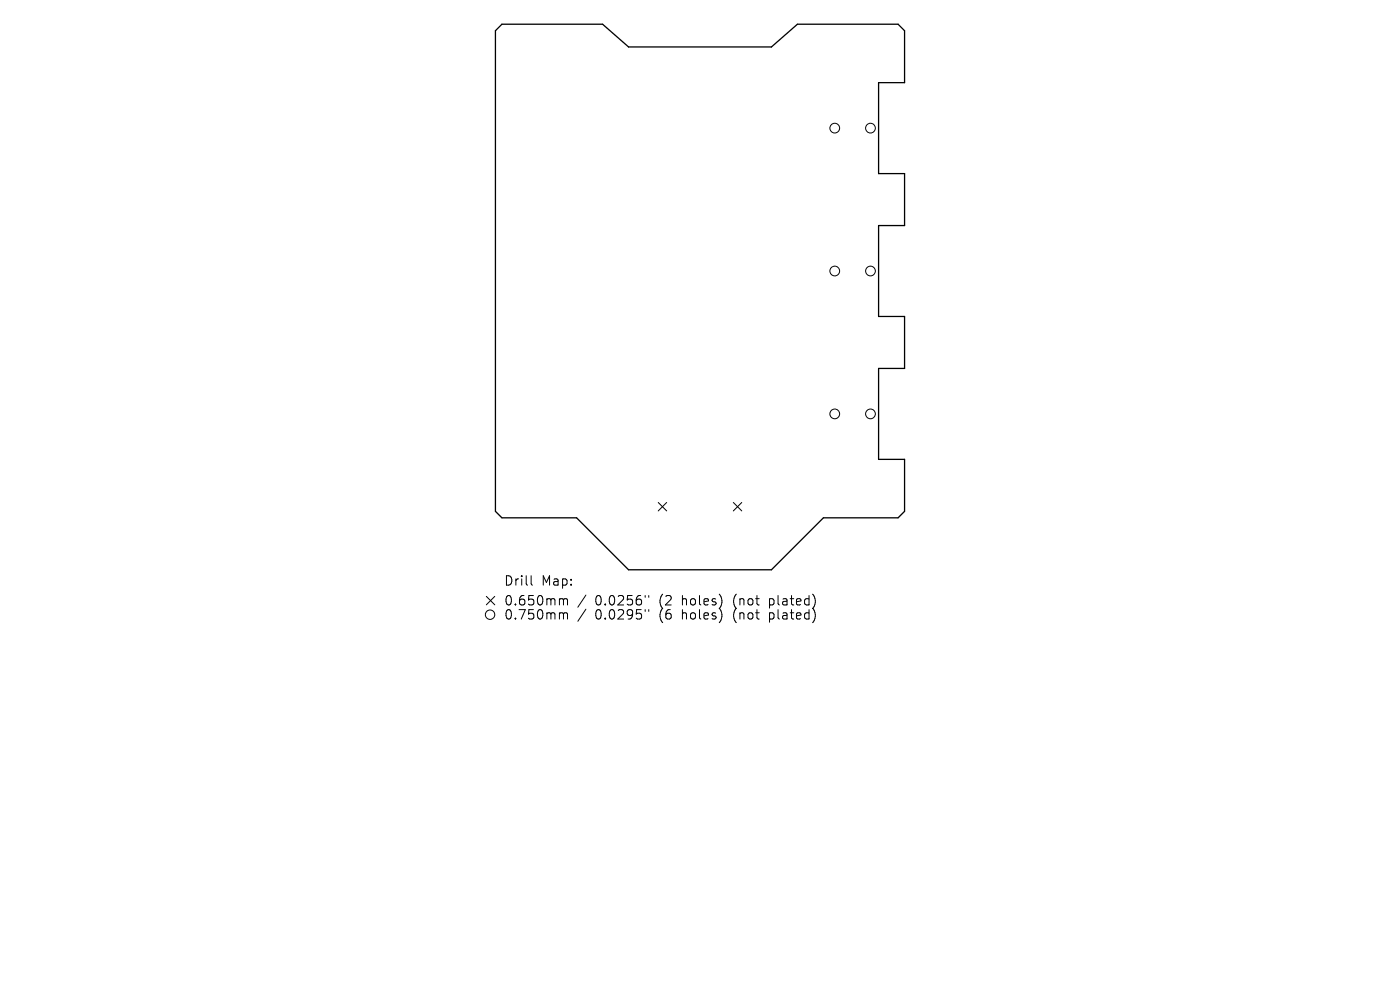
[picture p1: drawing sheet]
<svg xmlns="http://www.w3.org/2000/svg" width="297mm" height="210mm" viewBox="0 0 297 210" stroke-linecap="round" stroke-linejoin="round" font-family="sans-serif">
<defs><g id="words">
<g font-size="2.8">
<text x="107" y="124.5">Drill</text>
<text x="114.9" y="124.5">Map:</text>
<text x="107" y="128.7">0.650mm</text>
<text x="107" y="131.6">0.750mm</text>
<text x="126.2" y="128.7">0.0256&quot;</text>
<text x="126.2" y="131.6">0.0295&quot;</text>
<text x="139.8" y="128.7">(2</text>
<text x="139.8" y="131.6">(6</text>
<text x="144.7" y="128.7">holes)</text>
<text x="144.7" y="131.6">holes)</text>
<text x="155.7" y="128.7">(not</text>
<text x="155.7" y="131.6">(not</text>
<text x="163.4" y="128.7">plated)</text>
<text x="163.4" y="131.6">plated)</text>
</g>
</g></defs>
<path d="M106.5 5.1h21.3l5.5 4.9h30.4l5.5-4.9h21.3l1.4 1.4v11h-5.5v19.3h5.5v11h-5.5v19.3h5.5v11.1h-5.5v19.2h5.5v11.1l-1.4 1.3h-15.8l-11 11.1h-30.4l-11-11.1h-15.8l-1.4-1.3v-102z" fill="none" stroke="#000" stroke-width=".28"/>
<g fill="none" stroke="#000" stroke-width=".21">
<path d="M139.6 106.6l1.8 1.8M141.4 106.6l-1.8 1.8M155.6 106.6l1.8 1.8M157.4 106.6l-1.8 1.8M103.2 126.5l1.8 1.8M105 126.5l-1.8 1.8M112.7 122.1v1.7l.3 .3M119.3 127l.2 .3M119.3 130l.2 .3M119.5 127.3v1M119.5 130.3v1M119.5 127.3l.3-.3 .5 .1 .1 1.2"/>
<path d="M119.5 130.3l.3-.3 .5 .1 .1 1.2M124.3 126.2l-1.7 2.6M124.3 129.2l-1.7 2.6M136.9 126.3v.4M136.9 129.3v.4M137.6 126.3v.4M137.6 129.3v.4M153.1 126.9v1.3M153.1 129.9v1.3M172.5 126.1a2.35 2.35 0 0 1 0 2.9M172.5 129.1a2.35 2.35 0 0 1 0 2.9"/>
<circle cx="177.1" cy="27.2" r="1.03"/>
<circle cx="184.7" cy="27.2" r="1.03"/>
<circle cx="177.1" cy="57.5" r="1.03"/>
<circle cx="184.7" cy="57.5" r="1.03"/>
<circle cx="177.1" cy="87.8" r="1.03"/>
<circle cx="184.7" cy="87.8" r="1.03"/>
<circle cx="104" cy="130.4" r="1"/>
</g>
<use href="#words"/>
</svg>
